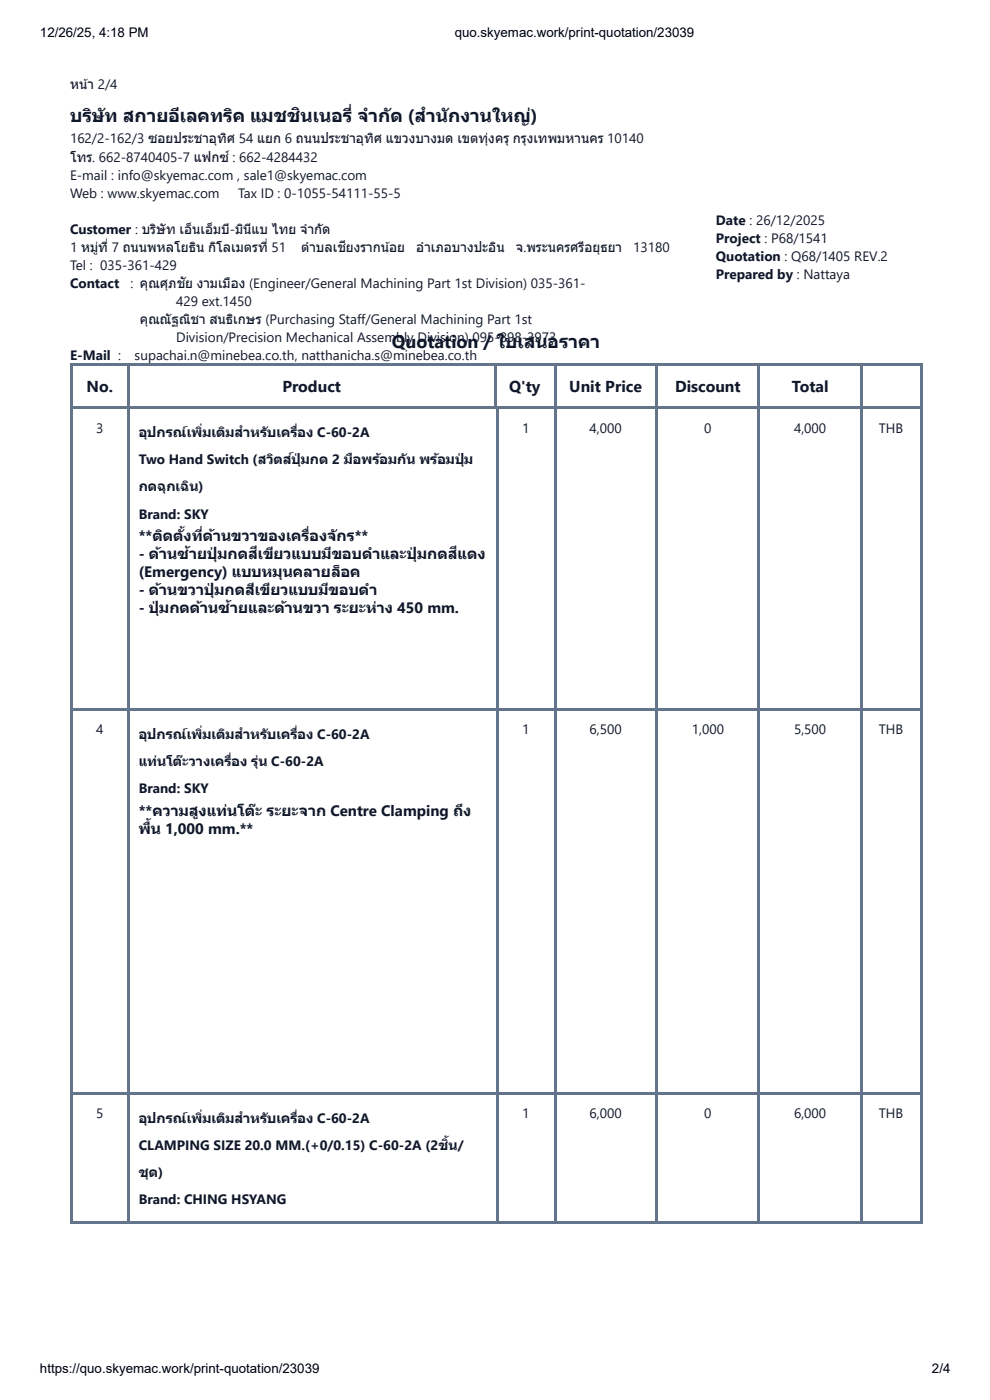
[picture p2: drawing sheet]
<svg xmlns="http://www.w3.org/2000/svg" width="210mm" height="297mm" viewBox="0 0 210 297" stroke-linecap="round" stroke-linejoin="round" font-family="sans-serif">
<defs><g id="words">
<g font-size="3.8" fill="#0f172a">
<text x="14.8" y="25.9">บริ ษัริ ท สกายอี เลคทริ ค แมชชิ นเนอรี่ จำ</text>
<text x="22.6" y="25.9">ษั</text>
<text x="38.4" y="25.9">อี</text>
<text x="49.7" y="25.9">ริ</text>
<text x="64" y="25.7">ชิ</text>
<text x="80.2" y="25.9">กั ด (สำ</text>
<text x="83.3" y="25.9">กั</text>
<text x="92.4" y="25.9">นั กงานใหญ่ )ญ่</text>
<text x="95.5" y="25.9">นั</text>
<text x="83.1" y="73.8">Quotation / ใบเสนอราคา</text>
</g>
<g font-size="3.4" fill="#0f172a">
<text x="18.4" y="83.2">No.</text>
<text x="59.9" y="83.2">Product</text>
<text x="107.9" y="83.2">Q'ty</text>
<text x="120.7" y="83.2">Unit Price</text>
<text x="143.1" y="83.2">Discount</text>
<text x="167.9" y="83.2">Total</text>
</g>
<g font-size="3.2" fill="#0f172a">
<text x="29.4" y="114.8">**ติ ดตั้ งตั้ ที่ ด้ที่ านขวาของเครื่ องจั กร**</text>
<text x="29.4" y="118.6">- ด้ านซ้ ายปุ่ มกดสี เสีขี ยวแบบมี ขอบดำ</text>
<text x="34" y="118.6">ด้</text>
<text x="34.8" y="114.8">ติ</text>
<text x="40.3" y="118.4">ซ้</text>
<text x="45.4" y="114.8">ด้</text>
<text x="46.1" y="118.6">ปุ่</text>
<text x="58.2" y="118.6">ขี</text>
<text x="65.8" y="114.8">รื่</text>
<text x="70.6" y="118.6">มี</text>
<text x="71.8" y="114.8">จั</text>
<text x="80.7" y="118.6">และปุ่ มกดสี แดง</text>
<text x="88.5" y="118.6">ปุ่</text>
<text x="97.2" y="118.5">สี</text>
<text x="29.4" y="122.5">(Emergency) แบบหมุ นคลายล็ อค</text>
<text x="60" y="122.5">มุ</text>
<text x="29.4" y="126.3">- ด้ านขวาปุ่ มกดสี เสีขี ยวแบบมี ขอบดำ</text>
<text x="29.4" y="130.1">- ปุ่ มกดด้ านซ้ ายและด้ านขวา ระยะห่ าง 450 mm.</text>
<text x="33.8" y="130.1">ปุ่</text>
<text x="34" y="126.3">ด้</text>
<text x="42.7" y="130.1">ด้</text>
<text x="45.5" y="126.3">ปุ่</text>
<text x="49" y="129.9">ซ้</text>
<text x="57.6" y="126.3">ขี</text>
<text x="60.6" y="130.1">ด้</text>
<text x="69.9" y="126.3">มี</text>
<text x="80" y="130.1">ห่</text>
<text x="29.4" y="173">**ความสู งแท่ นโต๊ ะ ระยะจาก Centre Clamping ถึ ง</text>
<text x="42.1" y="173">สู</text>
<text x="48.3" y="173">ท่</text>
<text x="54.2" y="173">ต๊</text>
<text x="98.5" y="173">ถึ</text>
<text x="29.4" y="176.9">พื้ น 1,000 mm.**</text>
<text x="32.2" y="176.9">พื้</text>
</g>
<g font-size="2.9" fill="#0f172a">
<text x="14.8" y="18.9">หน้ าน้ 2/4</text>
<text x="14.8" y="30.4">162/2-162/3 ซอยประชาอุ ทิอุ ศ 54 แยก 6 ถนนประชาอุ ทิอุ ศ แขวงบางมด เขตทุ่ งครุ กรุ งเทพมหานคร 10140</text>
<text x="14.8" y="34.3">โทร. 662-8740405-7 แฟกซ์ ซ์: 662-4284432</text>
<text x="48.3" y="30.4">ทิ</text>
<text x="79.4" y="30.4">ทิ</text>
<text x="103.6" y="30.4">ทุ่</text>
<text x="111.7" y="30.4">รุ</text>
<text x="14.8" y="38.1">E-mail : info@skyemac.com , sale1@skyemac.com</text>
<text x="14.8" y="41.9">Web : www.skyemac.com</text>
<text x="50.5" y="41.9">Tax ID : 0-1055-54111-55-5</text>
<text x="151.8" y="47.7">Date : 26/12/2025</text>
<text x="14.8" y="49.6">Customer : บริ ษัริ ษัท เอ็ นเอ็ มบี -บีมิ นีมิ แบ ไทย จำ</text>
<text x="14.8" y="53.4">1 หมู่ ที่มู่ ที่7 ถนนพหลโยธิ น กิ โลเมตรที่ ที่51</text>
<text x="41.8" y="53.4">ธิ</text>
<text x="46" y="53.4">กิ</text>
<text x="53.4" y="49.6">นี</text>
<text x="63.8" y="53.4">ตำ</text>
<text x="66.6" y="49.6">กั ด</text>
<text x="67" y="53.4">บลเชี ยงรากน้ อย</text>
<text x="68.4" y="49.6">กั</text>
<text x="73.5" y="53.3">ชี</text>
<text x="82.9" y="53.4">น้</text>
<text x="88.3" y="53.4">อำ</text>
<text x="91.4" y="53.4">เภอบางปะอิ น</text>
<text x="105.4" y="53.4">อิ</text>
<text x="109.4" y="53.4">จ.พระนครศรี อยุ ธยา</text>
<text x="124" y="53.4">รี</text>
<text x="127.3" y="53.4">ยุ</text>
<text x="134.3" y="53.4">13180</text>
<text x="151.8" y="51.5">Project : P68/1541</text>
<text x="14.8" y="57.3">Tel : 035-361-429</text>
<text x="151.8" y="55.4">Quotation : Q68/1405 REV.2</text>
<text x="151.8" y="59.2">Prepared by : Nattaya</text>
<text x="14.8" y="61.1">Contact</text>
<text x="27.7" y="61.1">: คุ ณศุ ภชั ย งามเมื อง (Engineer/General Machining Part 1st Division) 035-361-</text>
<text x="31.5" y="61.1">คุ</text>
<text x="35.7" y="61.1">ศุ</text>
<text x="37.3" y="64.9">429 ext.1450</text>
<text x="39.3" y="61">ชั</text>
<text x="49" y="61.1">มื</text>
<text x="29.7" y="68.8">คุ ณณั ฐณิ ชา สนธิ เกษร (Purchasing Staff/General Machining Part 1st</text>
<text x="31.5" y="68.8">คุ</text>
<text x="40.5" y="68.8">ณิ</text>
<text x="49.6" y="68.8">ธิ</text>
<text x="14.8" y="76.4">E-Mail :</text>
<text x="28.5" y="76.4">supachai.n@minebea.co.th, natthanicha.s@minebea.co.th</text>
<text x="37.3" y="72.6">Division/Precision Mechanical Assembly Division) 095-898-3973</text>
<text x="20.4" y="91.8">3</text>
<text x="29.4" y="92.7">อุ ปกรณ เณ์พิ่ มเติ มสำ</text>
<text x="31.3" y="92.7">อุ</text>
<text x="36.7" y="92.7">์</text>
<text x="43.1" y="92.7">พิ่</text>
<text x="48" y="92.7">ติ</text>
<text x="53.1" y="92.7">หรั บเครื่ อง C-60-2A</text>
<text x="57" y="92.7">รั</text>
<text x="63.3" y="92.7">รื่</text>
<text x="110.7" y="91.8">1</text>
<text x="125" y="91.8">4,000</text>
<text x="149.3" y="91.8">0</text>
<text x="168.3" y="91.8">4,000</text>
<text x="186.3" y="91.8">THB</text>
<text x="29.4" y="98.5">Two Hand Switch (สวิ ตส์ ปุ่ส์ ปุ่ มกด 2 มื อพร้ อมกั น พร้ อมปุ่ ม</text>
<text x="58.2" y="98.5">วิ</text>
<text x="63.8" y="98.5">ปุ่</text>
<text x="75" y="98.5">มื</text>
<text x="80.7" y="98.5">ร้</text>
<text x="86.6" y="98.5">กั</text>
<text x="92.9" y="98.5">ร้</text>
<text x="98.5" y="98.5">ปุ่</text>
<text x="29.4" y="104.3">กดฉุ กเฉิ น)</text>
<text x="40.3" y="104.3">ฉิ</text>
<text x="29.4" y="110">Brand: SKY</text>
<text x="20.4" y="155.8">4</text>
<text x="110.7" y="155.8">1</text>
<text x="125" y="155.8">6,500</text>
<text x="146.7" y="155.8">1,000</text>
<text x="168.3" y="155.8">5,500</text>
<text x="186.3" y="155.8">THB</text>
<text x="29.4" y="156.7">อุ ปกรณ เณ์พิ่ มเติ มสำ</text>
<text x="31.3" y="156.7">อุ</text>
<text x="36.7" y="156.7">์</text>
<text x="43.1" y="156.7">พิ่</text>
<text x="48" y="156.7">ติ</text>
<text x="53.1" y="156.7">หรั บเครื่ อง C-60-2A</text>
<text x="57" y="156.7">รั</text>
<text x="63.3" y="156.7">รื่</text>
<text x="29.4" y="162.5">แท่ นโต๊ ะวางเครื่ อง รุ่ น C-60-2A</text>
<text x="33.4" y="162.5">ท่</text>
<text x="38.7" y="162.5">ต๊</text>
<text x="49.3" y="162.5">รื่</text>
<text x="54.8" y="162.5">รุ่</text>
<text x="29.4" y="168.2">Brand: SKY</text>
<text x="20.4" y="237.3">5</text>
<text x="29.4" y="238.2">อุ ปกรณ เณ์พิ่ มเติ มสำ</text>
<text x="31.3" y="238.2">อุ</text>
<text x="36.7" y="238.2">์</text>
<text x="43.1" y="238.2">พิ่</text>
<text x="48" y="238.2">ติ</text>
<text x="53.1" y="238.2">หรั บเครื่ อง C-60-2A</text>
<text x="57" y="238.2">รั</text>
<text x="63.3" y="238.2">รื่</text>
<text x="110.7" y="237.3">1</text>
<text x="125" y="237.3">6,000</text>
<text x="149.3" y="237.3">0</text>
<text x="168.3" y="237.3">6,000</text>
<text x="186.3" y="237.3">THB</text>
<text x="29.4" y="244">CLAMPING SIZE 20.0 MM.(+0/0.15) C-60-2A (2ชิ้ น/</text>
<text x="95.3" y="243.8">ชิ้</text>
<text x="29.4" y="249.7">ชุ ด)</text>
<text x="29.4" y="255.5">Brand: CHING HSYANG</text>
</g>
<g font-size="2.8">
<text x="8.5" y="7.9">12/26/25, 4:18 PM</text>
<text x="96.4" y="7.9">quo.skyemac.work/print-quotation/23039</text>
<text x="8.5" y="291.3">https://quo.skyemac.work/print-quotation/23039</text>
<text x="197.6" y="291.3">2/4</text>
</g>
</g></defs>
<g fill="#64748b">
<path d="M14.8 77.2h180.8v.4h-180.8z"/>
<path d="M14.8 86.3h180.8v.5h-180.8z"/>
<path d="M14.8 150.3h180.8v.4h-180.8z"/>
<path d="M14.8 231.8h180.8v.4h-180.8z"/>
<path d="M14.8 259.1h180.8v.5h-180.8z"/>
<path d="M27.1 77.6h.5v8.7h-.5z"/>
<path d="M14.8 77.6h.5v8.7h-.5z"/>
<path d="M104.7 77.6h.5v8.7h-.5z"/>
<path d="M117.4 77.6h.5v8.7h-.5z"/>
<path d="M139 77.6h.5v8.7h-.5z"/>
<path d="M160.6 77.6h.5v8.7h-.5z"/>
<path d="M182.4 77.6h.5v8.7h-.5z"/>
<path d="M195.1 77.6h.5v8.7h-.5z"/>
<path d="M27.1 86.8h.5v63.5h-.5z"/>
<path d="M14.8 86.8h.5v63.5h-.5z"/>
<path d="M117.4 86.8h.5v63.5h-.5z"/>
<path d="M105.2 86.8h.5v63.5h-.5z"/>
<path d="M139 86.8h.5v63.5h-.5z"/>
<path d="M160.6 86.8h.5v63.5h-.5z"/>
<path d="M182.4 86.8h.5v63.5h-.5z"/>
<path d="M195.1 86.8h.5v63.5h-.5z"/>
<path d="M27.1 150.7h.5v81.1h-.5z"/>
<path d="M14.8 150.7h.5v81.1h-.5z"/>
<path d="M117.4 150.7h.5v81.1h-.5z"/>
<path d="M105.2 150.7h.5v81.1h-.5z"/>
<path d="M139 150.7h.5v81.1h-.5z"/>
<path d="M160.6 150.7h.5v81.1h-.5z"/>
<path d="M182.4 150.7h.5v81.1h-.5z"/>
<path d="M195.1 150.7h.5v81.1h-.5z"/>
<path d="M27.1 232.2h.5v26.9h-.5z"/>
<path d="M14.8 232.2h.5v26.9h-.5z"/>
<path d="M117.4 232.2h.5v26.9h-.5z"/>
<path d="M105.2 232.2h.5v26.9h-.5z"/>
<path d="M139 232.2h.5v26.9h-.5z"/>
<path d="M160.6 232.2h.5v26.9h-.5z"/>
<path d="M182.4 232.2h.5v26.9h-.5z"/>
<path d="M195.1 232.2h.5v26.9h-.5z"/>
</g>
<use href="#words"/>
</svg>
